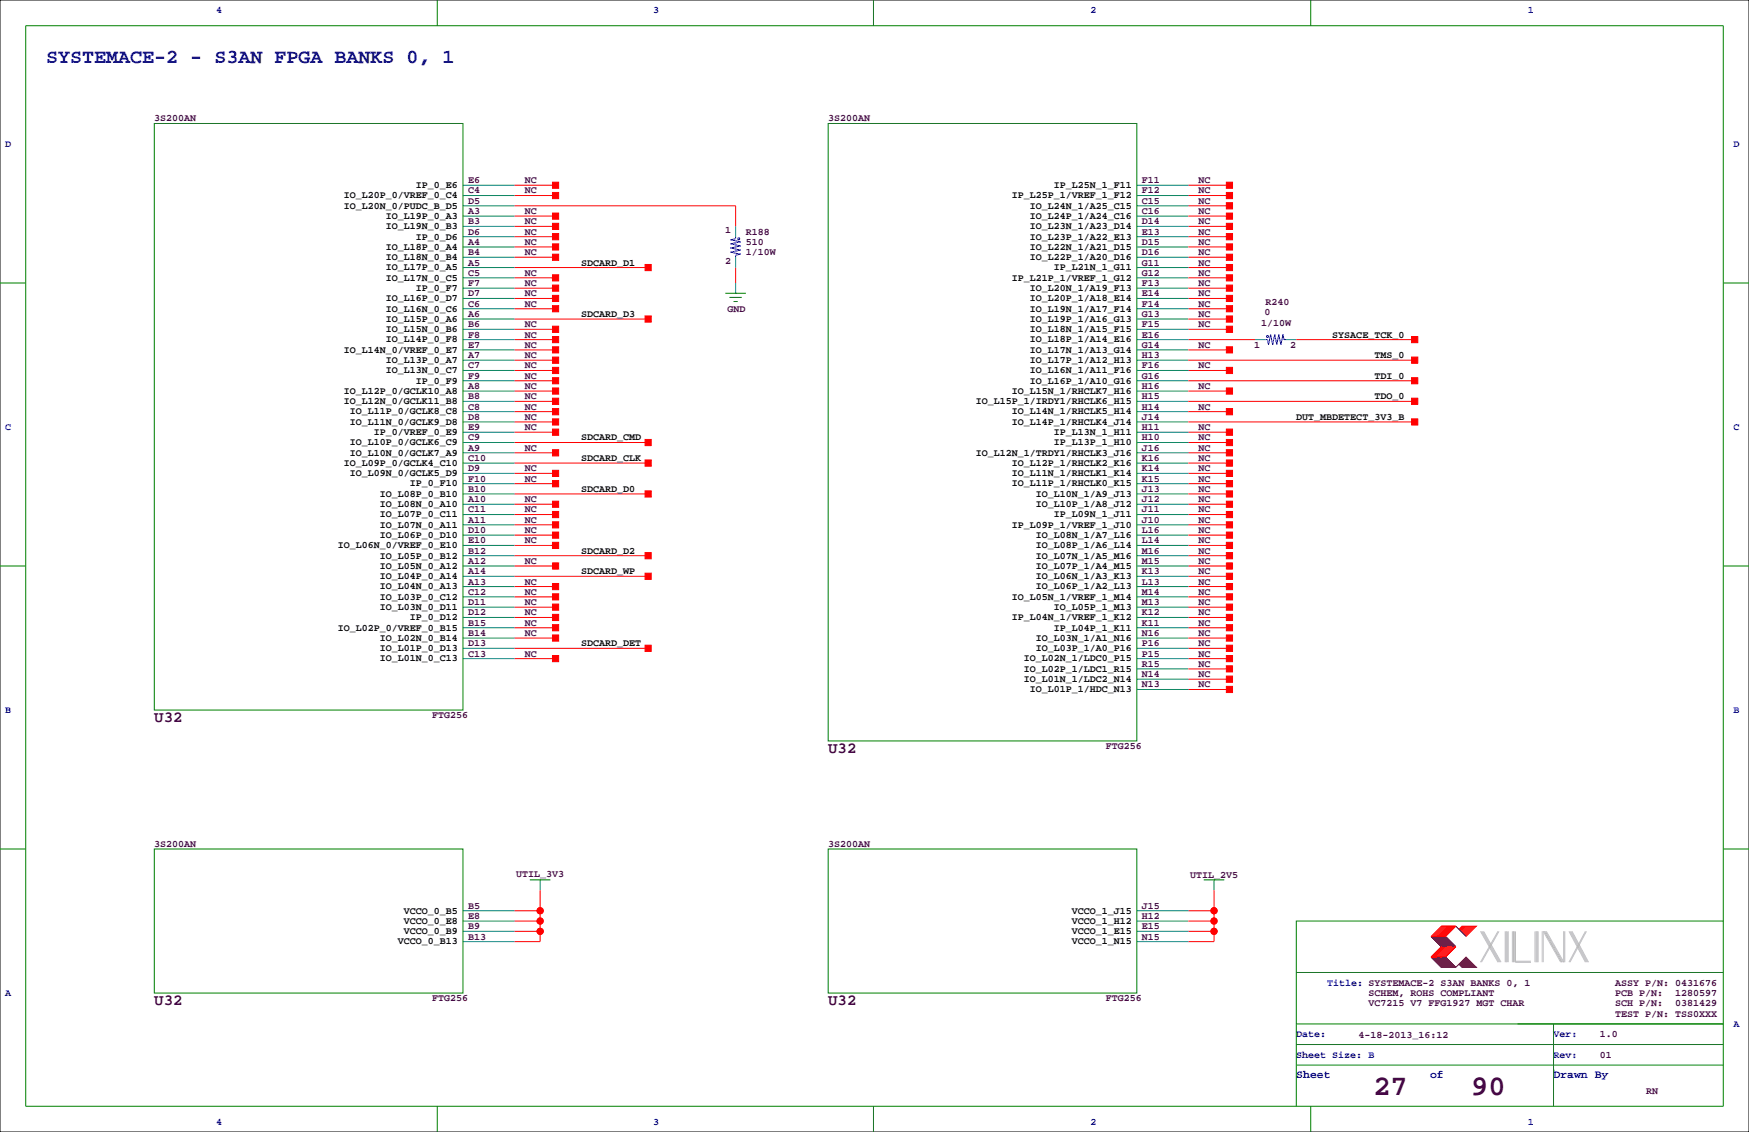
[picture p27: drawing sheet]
<svg xmlns="http://www.w3.org/2000/svg" width="432mm" height="279mm" viewBox="0 0 432 279" stroke-linecap="round" stroke-linejoin="round" font-family="sans-serif">
<defs><g id="words">
<g font-size="7.1" fill="#400040">
<text x="339.1" y="270.3">27</text>
<text x="363.2" y="270.3">90</text>
</g>
<text font-size="4.9" fill="#0000a0" x="11.4" y="15.5">SYSTEMACE-2 - S3AN FPGA BANKS 0, 1</text>
<g font-size="3.9" fill="#400040">
<text x="38.1" y="178.3">U32</text>
<text x="204.5" y="185.9">U32</text>
<text x="38.1" y="248.1">U32</text>
<text x="204.5" y="248.1">U32</text>
</g>
<g font-size="2.8" fill="#0000a0">
<text x="320" y="266.1">Sheet</text>
<text x="353.1" y="266.1">of</text>
<text x="383.5" y="266.1">Drawn By</text>
</g>
<g font-size="2.5" fill="#0000a0">
<text x="53.3" y="3.3">4</text>
<text x="161.3" y="3.3">3</text>
<text x="269.2" y="3.3">2</text>
<text x="377.2" y="3.3">1</text>
<text x="1.3" y="36.3">D</text>
<text x="428" y="36.3">D</text>
<text x="1.3" y="106.2">C</text>
<text x="428" y="106.2">C</text>
<text x="1.3" y="176">B</text>
<text x="428" y="176">B</text>
<text x="1.3" y="245.9">A</text>
<text x="327.7" y="243.3">Title: SYSTEMACE-2 S3AN BANKS 0, 1</text>
<text x="320" y="256">Date:</text>
<text x="383.5" y="256">Ver:</text>
<text x="428" y="253.5">A</text>
<text x="320" y="261.1">Sheet Size: B</text>
<text x="383.5" y="261.1">Rev:</text>
<text x="53.3" y="277.6">4</text>
<text x="161.3" y="277.6">3</text>
<text x="269.2" y="277.6">2</text>
<text x="377.2" y="277.6">1</text>
</g>
<g font-size="2.5" fill="#400040">
<text x="38.1" y="30">3S200AN</text>
<text x="204.5" y="30">3S200AN</text>
<text x="115.6" y="45.2">E6</text>
<text x="115.6" y="47.8">C4</text>
<text x="129.5" y="45.2">NC</text>
<text x="129.5" y="47.8">NC</text>
<text x="281.9" y="45.2">F11</text>
<text x="281.9" y="47.8">F12</text>
<text x="295.9" y="45.2">NC</text>
<text x="295.9" y="47.8">NC</text>
<text x="115.6" y="50.3">D5</text>
<text x="115.6" y="52.8">A3</text>
<text x="129.5" y="52.8">NC</text>
<text x="281.9" y="50.3">C15</text>
<text x="281.9" y="52.8">C16</text>
<text x="295.9" y="50.3">NC</text>
<text x="295.9" y="52.8">NC</text>
<text x="115.6" y="55.4">B3</text>
<text x="115.6" y="57.9">D6</text>
<text x="129.5" y="57.9">NC</text>
<text x="129.5" y="55.4">NC</text>
<text x="179.1" y="57.5">1</text>
<text x="184.1" y="57.9">R188</text>
<text x="281.9" y="55.4">D14</text>
<text x="281.9" y="57.9">E13</text>
<text x="295.9" y="57.9">NC</text>
<text x="295.9" y="55.4">NC</text>
<text x="115.6" y="60.5">A4</text>
<text x="115.6" y="63">B4</text>
<text x="115.6" y="65.5">A5</text>
<text x="129.5" y="63">NC</text>
<text x="129.5" y="60.5">NC</text>
<text x="179.1" y="65.1">2</text>
<text x="184.1" y="60.5">510</text>
<text x="184.1" y="63">1/10W</text>
<text x="281.9" y="60.5">D15</text>
<text x="281.9" y="63">D16</text>
<text x="281.9" y="65.5">G11</text>
<text x="295.9" y="65.5">NC</text>
<text x="295.9" y="63">NC</text>
<text x="295.9" y="60.5">NC</text>
<text x="115.6" y="68.1">C5</text>
<text x="115.6" y="70.6">F7</text>
<text x="129.5" y="68.1">NC</text>
<text x="129.5" y="70.6">NC</text>
<text x="281.9" y="68.1">G12</text>
<text x="281.9" y="70.6">F13</text>
<text x="295.9" y="68.1">NC</text>
<text x="295.9" y="70.6">NC</text>
<text x="115.6" y="73.2">D7</text>
<text x="115.6" y="75.7">C6</text>
<text x="129.5" y="73.2">NC</text>
<text x="129.5" y="75.7">NC</text>
<text x="179.6" y="77">GND</text>
<text x="281.9" y="73.2">E14</text>
<text x="281.9" y="75.7">F14</text>
<text x="295.9" y="73.2">NC</text>
<text x="295.9" y="75.7">NC</text>
<text x="312.2" y="77.8">0</text>
<text x="312.4" y="75.3">R240</text>
<text x="115.6" y="78.2">A6</text>
<text x="115.6" y="80.8">B6</text>
<text x="115.6" y="83.3">F8</text>
<text x="129.5" y="83.3">NC</text>
<text x="129.5" y="80.8">NC</text>
<text x="281.9" y="78.2">G13</text>
<text x="281.9" y="80.8">F15</text>
<text x="281.9" y="83.3">E16</text>
<text x="295.9" y="80.8">NC</text>
<text x="295.9" y="78.2">NC</text>
<text x="311.4" y="80.4">1/10W</text>
<text x="115.6" y="85.9">E7</text>
<text x="115.6" y="88.4">A7</text>
<text x="129.5" y="88.4">NC</text>
<text x="129.5" y="85.9">NC</text>
<text x="281.9" y="85.9">G14</text>
<text x="281.9" y="88.4">H13</text>
<text x="295.9" y="85.9">NC</text>
<text x="309.7" y="85.9">1</text>
<text x="318.6" y="85.9">2</text>
<text x="115.6" y="90.9">C7</text>
<text x="115.6" y="93.5">F9</text>
<text x="129.5" y="93.5">NC</text>
<text x="129.5" y="90.9">NC</text>
<text x="281.9" y="90.9">F16</text>
<text x="281.9" y="93.5">G16</text>
<text x="295.9" y="90.9">NC</text>
<text x="115.6" y="96">A8</text>
<text x="115.6" y="98.6">B8</text>
<text x="115.6" y="101.1">C8</text>
<text x="129.5" y="96">NC</text>
<text x="129.5" y="98.6">NC</text>
<text x="129.5" y="101.1">NC</text>
<text x="281.9" y="96">H16</text>
<text x="281.9" y="98.6">H15</text>
<text x="281.9" y="101.1">H14</text>
<text x="295.9" y="101.1">NC</text>
<text x="295.9" y="96">NC</text>
<text x="115.6" y="103.6">D8</text>
<text x="115.6" y="106.2">E9</text>
<text x="129.5" y="106.2">NC</text>
<text x="129.5" y="103.6">NC</text>
<text x="281.9" y="103.6">J14</text>
<text x="281.9" y="106.2">H11</text>
<text x="295.9" y="106.2">NC</text>
<text x="115.6" y="108.7">C9</text>
<text x="115.6" y="111.3">A9</text>
<text x="115.6" y="113.8">C10</text>
<text x="129.5" y="111.3">NC</text>
<text x="281.9" y="108.7">H10</text>
<text x="281.9" y="111.3">J16</text>
<text x="281.9" y="113.8">K16</text>
<text x="295.9" y="113.8">NC</text>
<text x="295.9" y="111.3">NC</text>
<text x="295.9" y="108.7">NC</text>
<text x="115.6" y="116.3">D9</text>
<text x="115.6" y="118.9">F10</text>
<text x="129.5" y="118.9">NC</text>
<text x="129.5" y="116.3">NC</text>
<text x="281.9" y="116.3">K14</text>
<text x="281.9" y="118.9">K15</text>
<text x="295.9" y="118.9">NC</text>
<text x="295.9" y="116.3">NC</text>
<text x="115.6" y="121.4">B10</text>
<text x="115.6" y="124">A10</text>
<text x="129.5" y="124">NC</text>
<text x="281.9" y="121.4">J13</text>
<text x="281.9" y="124">J12</text>
<text x="295.9" y="121.4">NC</text>
<text x="295.9" y="124">NC</text>
<text x="115.6" y="126.5">C11</text>
<text x="115.6" y="129">A11</text>
<text x="115.6" y="131.6">D10</text>
<text x="129.5" y="131.6">NC</text>
<text x="129.5" y="126.5">NC</text>
<text x="129.5" y="129">NC</text>
<text x="281.9" y="126.5">J11</text>
<text x="281.9" y="129">J10</text>
<text x="281.9" y="131.6">L16</text>
<text x="295.9" y="131.6">NC</text>
<text x="295.9" y="126.5">NC</text>
<text x="295.9" y="129">NC</text>
<text x="115.6" y="134.1">E10</text>
<text x="115.6" y="136.7">B12</text>
<text x="129.5" y="134.1">NC</text>
<text x="281.9" y="134.1">L14</text>
<text x="281.9" y="136.7">M16</text>
<text x="295.9" y="136.7">NC</text>
<text x="295.9" y="134.1">NC</text>
<text x="115.6" y="139.2">A12</text>
<text x="115.6" y="141.7">A14</text>
<text x="129.5" y="139.2">NC</text>
<text x="281.9" y="139.2">M15</text>
<text x="281.9" y="141.7">K13</text>
<text x="295.9" y="141.7">NC</text>
<text x="295.9" y="139.2">NC</text>
<text x="115.6" y="144.3">A13</text>
<text x="115.6" y="146.8">C12</text>
<text x="115.6" y="149.4">D11</text>
<text x="129.5" y="144.3">NC</text>
<text x="129.5" y="149.4">NC</text>
<text x="129.5" y="146.8">NC</text>
<text x="281.9" y="144.3">L13</text>
<text x="281.9" y="146.8">M14</text>
<text x="281.9" y="149.4">M13</text>
<text x="295.9" y="144.3">NC</text>
<text x="295.9" y="149.4">NC</text>
<text x="295.9" y="146.8">NC</text>
<text x="115.6" y="151.9">D12</text>
<text x="115.6" y="154.4">B15</text>
<text x="129.5" y="154.4">NC</text>
<text x="129.5" y="151.9">NC</text>
<text x="281.9" y="151.9">K12</text>
<text x="281.9" y="154.4">K11</text>
<text x="295.9" y="154.4">NC</text>
<text x="295.9" y="151.9">NC</text>
<text x="115.6" y="157">B14</text>
<text x="115.6" y="159.5">D13</text>
<text x="129.5" y="157">NC</text>
<text x="281.9" y="157">N16</text>
<text x="281.9" y="159.5">P16</text>
<text x="295.9" y="159.5">NC</text>
<text x="295.9" y="157">NC</text>
<text x="115.6" y="162.1">C13</text>
<text x="129.5" y="162.1">NC</text>
<text x="281.9" y="162.1">P15</text>
<text x="281.9" y="164.6">R15</text>
<text x="281.9" y="167.1">N14</text>
<text x="295.9" y="162.1">NC</text>
<text x="295.9" y="167.1">NC</text>
<text x="295.9" y="164.6">NC</text>
<text x="281.9" y="169.7">N13</text>
<text x="295.9" y="169.7">NC</text>
<text x="106.7" y="177.3">FTG256</text>
<text x="273.1" y="184.9">FTG256</text>
<text x="38.1" y="209">3S200AN</text>
<text x="204.5" y="209">3S200AN</text>
<text x="127.4" y="216.4">UTIL_3V3</text>
<text x="293.8" y="216.7">UTIL_2V5</text>
<text x="115.6" y="224.3">B5</text>
<text x="115.6" y="226.8">E8</text>
<text x="281.9" y="224.3">J15</text>
<text x="281.9" y="226.8">H12</text>
<text x="115.6" y="229.4">B9</text>
<text x="115.6" y="231.9">B13</text>
<text x="281.9" y="229.4">E15</text>
<text x="281.9" y="231.9">N15</text>
<text x="337.8" y="245.9">SCHEM, ROHS COMPLIANT</text>
<text x="398.8" y="243.3">ASSY P/N: 0431676</text>
<text x="398.8" y="245.9">PCB P/N:</text>
<text x="413.6" y="245.9">1280597</text>
<text x="106.7" y="247.1">FTG256</text>
<text x="273.1" y="247.1">FTG256</text>
<text x="337.8" y="248.4">VC7215 V7 FFG1927 MGT CHAR</text>
<text x="398.8" y="248.4">SCH P/N:</text>
<text x="398.8" y="251">TEST P/N: TSS0XXX</text>
<text x="413.6" y="248.4">0381429</text>
<text x="335.4" y="256.3">4-18-2013_16:12</text>
<text x="395" y="256">1.0</text>
<text x="395" y="261.1">01</text>
<text x="406.4" y="270">RN</text>
</g>
<g font-size="2.5">
<text x="102.7" y="46.4">IP_0_E6</text>
<text x="260.1" y="46.4">IP_L25N_1_F11</text>
<text x="84.9" y="49">IO_L20P_0/VREF_0_C4</text>
<text x="84.9" y="51.5">IO_L20N_0/PUDC_B_D5</text>
<text x="249.8" y="49">IP_L25P_1/VREF_1_F12</text>
<text x="254.2" y="51.5">IO_L24N_1/A25_C15</text>
<text x="95.2" y="54">IO_L19P_0_A3</text>
<text x="95.2" y="56.6">IO_L19N_0_B3</text>
<text x="102.7" y="59.1">IP_0_D6</text>
<text x="254.2" y="54">IO_L24P_1/A24_C16</text>
<text x="254.2" y="56.6">IO_L23N_1/A23_D14</text>
<text x="254.2" y="59.1">IO_L23P_1/A22_E13</text>
<text x="95.2" y="61.7">IO_L18P_0_A4</text>
<text x="95.2" y="64.2">IO_L18N_0_B4</text>
<text x="143.5" y="65.5">SDCARD_D1</text>
<text x="254.2" y="61.7">IO_L22N_1/A21_D15</text>
<text x="254.2" y="64.2">IO_L22P_1/A20_D16</text>
<text x="95.2" y="66.7">IO_L17P_0_A5</text>
<text x="95.2" y="69.3">IO_L17N_0_C5</text>
<text x="102.7" y="71.8">IP_0_F7</text>
<text x="249.8" y="69.3">IP_L21P_1/VREF_1_G12</text>
<text x="254.2" y="71.8">IO_L20N_1/A19_F13</text>
<text x="260.1" y="66.7">IP_L21N_1_G11</text>
<text x="95.2" y="74.4">IO_L16P_0_D7</text>
<text x="95.2" y="76.9">IO_L16N_0_C6</text>
<text x="254.2" y="74.4">IO_L20P_1/A18_E14</text>
<text x="254.2" y="76.9">IO_L19N_1/A17_F14</text>
<text x="95.2" y="79.4">IO_L15P_0_A6</text>
<text x="95.2" y="82">IO_L15N_0_B6</text>
<text x="143.5" y="78.2">SDCARD_D3</text>
<text x="254.2" y="79.4">IO_L19P_1/A16_G13</text>
<text x="254.2" y="82">IO_L18N_1/A15_F15</text>
<text x="328.9" y="83.3">SYSACE_TCK_0</text>
<text x="84.9" y="87.1">IO_L14N_0/VREF_0_E7</text>
<text x="95.2" y="84.5">IO_L14P_0_F8</text>
<text x="95.2" y="89.6">IO_L13P_0_A7</text>
<text x="254.2" y="84.5">IO_L18P_1/A14_E16</text>
<text x="254.2" y="87.1">IO_L17N_1/A13_G14</text>
<text x="254.2" y="89.6">IO_L17P_1/A12_H13</text>
<text x="339.3" y="88.4">TMS_0</text>
<text x="95.2" y="92.1">IO_L13N_0_C7</text>
<text x="102.7" y="94.7">IP_0_F9</text>
<text x="254.2" y="92.1">IO_L16N_1/A11_F16</text>
<text x="254.2" y="94.7">IO_L16P_1/A10_G16</text>
<text x="339.3" y="93.5">TDI_0</text>
<text x="84.9" y="97.2">IO_L12P_0/GCLK10_A8</text>
<text x="84.9" y="99.8">IO_L12N_0/GCLK11_B8</text>
<text x="240.9" y="99.8">IO_L15P_1/IRDY1/RHCLK6_H15</text>
<text x="249.8" y="97.2">IO_L15N_1/RHCLK7_H16</text>
<text x="339.3" y="98.6">TDO_0</text>
<text x="86.4" y="102.3">IO_L11P_0/GCLK8_C8</text>
<text x="86.4" y="104.8">IO_L11N_0/GCLK9_D8</text>
<text x="92.3" y="107.4">IP_0/VREF_0_E9</text>
<text x="249.8" y="102.3">IO_L14N_1/RHCLK5_H14</text>
<text x="249.8" y="104.8">IO_L14P_1/RHCLK4_J14</text>
<text x="260.1" y="107.4">IP_L13N_1_H11</text>
<text x="320" y="103.6">DUT_MBDETECT_3V3_B</text>
<text x="86.4" y="109.9">IO_L10P_0/GCLK6_C9</text>
<text x="86.4" y="112.5">IO_L10N_0/GCLK7_A9</text>
<text x="143.5" y="108.7">SDCARD_CMD</text>
<text x="143.5" y="113.8">SDCARD_CLK</text>
<text x="240.9" y="112.5">IO_L12N_1/TRDY1/RHCLK3_J16</text>
<text x="260.1" y="109.9">IP_L13P_1_H10</text>
<text x="84.9" y="115">IO_L09P_0/GCLK4_C10</text>
<text x="86.4" y="117.5">IO_L09N_0/GCLK5_D9</text>
<text x="249.8" y="115">IO_L12P_1/RHCLK2_K16</text>
<text x="249.8" y="117.5">IO_L11N_1/RHCLK1_K14</text>
<text x="93.8" y="122.6">IO_L08P_0_B10</text>
<text x="93.8" y="125.2">IO_L08N_0_A10</text>
<text x="101.2" y="120.1">IP_0_F10</text>
<text x="143.5" y="121.4">SDCARD_D0</text>
<text x="249.8" y="120.1">IO_L11P_1/RHCLK0_K15</text>
<text x="255.7" y="122.6">IO_L10N_1/A9_J13</text>
<text x="255.7" y="125.2">IO_L10P_1/A8_J12</text>
<text x="93.8" y="127.7">IO_L07P_0_C11</text>
<text x="93.8" y="130.2">IO_L07N_0_A11</text>
<text x="249.8" y="130.2">IP_L09P_1/VREF_1_J10</text>
<text x="260.1" y="127.7">IP_L09N_1_J11</text>
<text x="83.4" y="135.3">IO_L06N_0/VREF_0_E10</text>
<text x="93.8" y="132.8">IO_L06P_0_D10</text>
<text x="93.8" y="137.9">IO_L05P_0_B12</text>
<text x="143.5" y="136.7">SDCARD_D2</text>
<text x="255.7" y="132.8">IO_L08N_1/A7_L16</text>
<text x="255.7" y="135.3">IO_L08P_1/A6_L14</text>
<text x="255.7" y="137.9">IO_L07N_1/A5_M16</text>
<text x="93.8" y="140.4">IO_L05N_0_A12</text>
<text x="93.8" y="142.9">IO_L04P_0_A14</text>
<text x="143.5" y="141.7">SDCARD_WP</text>
<text x="255.7" y="140.4">IO_L07P_1/A4_M15</text>
<text x="255.7" y="142.9">IO_L06N_1/A3_K13</text>
<text x="93.8" y="145.5">IO_L04N_0_A13</text>
<text x="93.8" y="148">IO_L03P_0_C12</text>
<text x="249.8" y="148">IO_L05N_1/VREF_1_M14</text>
<text x="255.7" y="145.5">IO_L06P_1/A2_L13</text>
<text x="83.4" y="155.6">IO_L02P_0/VREF_0_B15</text>
<text x="93.8" y="150.6">IO_L03N_0_D11</text>
<text x="101.2" y="153.1">IP_0_D12</text>
<text x="249.8" y="153.1">IP_L04N_1/VREF_1_K12</text>
<text x="260.1" y="150.6">IO_L05P_1_M13</text>
<text x="260.1" y="155.6">IP_L04P_1_K11</text>
<text x="93.8" y="158.2">IO_L02N_0_B14</text>
<text x="93.8" y="160.7">IO_L01P_0_D13</text>
<text x="143.5" y="159.5">SDCARD_DET</text>
<text x="255.7" y="158.2">IO_L03N_1/A1_N16</text>
<text x="255.7" y="160.7">IO_L03P_1/A0_P16</text>
<text x="93.8" y="163.3">IO_L01N_0_C13</text>
<text x="252.7" y="163.3">IO_L02N_1/LDC0_P15</text>
<text x="252.7" y="165.8">IO_L02P_1/LDC1_R15</text>
<text x="252.7" y="168.3">IO_L01N_1/LDC2_N14</text>
<text x="254.2" y="170.9">IO_L01P_1/HDC_N13</text>
<text x="99.7" y="225.5">VCCO_0_B5</text>
<text x="264.6" y="225.5">VCCO_1_J15</text>
<text x="98.2" y="233.1">VCCO_0_B13</text>
<text x="99.7" y="228">VCCO_0_E8</text>
<text x="99.7" y="230.6">VCCO_0_B9</text>
<text x="264.6" y="228">VCCO_1_H12</text>
<text x="264.6" y="230.6">VCCO_1_E15</text>
<text x="264.6" y="233.1">VCCO_1_N15</text>
</g>
</g></defs>
<path d="M0 0h431.8v279.4h-431.8z" fill="none" stroke="#000" stroke-width=".25"/>
<g fill="none" stroke="#f00" stroke-width=".25">
<path d="M127 50.8h54.6v5.1M127 53.3h10.2M127 48.3h10.2M127 45.7h10.2M127 55.9h10.2M127 58.4h10.2M293.4 50.8h10.1M293.4 53.3h10.1M293.4 48.3h10.1M293.4 45.7h10.1M293.4 55.9h10.1M293.4 58.4h10.1"/>
<path d="M127 78.7h33M127 76.2h10.2M127 73.7h10.2M127 71.1h10.2M127 61h10.2M127 63.5h10.2M127 66h33M127 68.6h10.2M181.6 66v3.8M293.4 78.7h10.1M293.4 76.2h10.1M293.4 73.7h10.1"/>
<path d="M293.4 71.1h10.1M293.4 61h10.1M293.4 63.5h10.1M293.4 66h10.1M293.4 68.6h10.1M127 83.8h10.2M127 96.5h10.2M127 86.4h10.2M127 91.4h10.2M127 99.1h10.2M127 81.3h10.2M127 88.9h10.2"/>
<path d="M127 94h10.2M293.4 83.8h16.5M293.4 96.5h10.1M293.4 86.4h10.1M293.4 91.4h10.1M293.4 99.1h55.8M293.4 81.3h10.1M293.4 88.9h55.8M293.4 94h55.8M320 83.8h29.2M127 106.7h10.2M127 109.2h33"/>
<path d="M127 111.8h10.2M127 114.3h33M127 116.8h10.2M127 119.4h10.2M127 104.1h10.2M127 101.6h10.2M293.4 106.7h10.1M293.4 109.2h10.1M293.4 111.8h10.1M293.4 114.3h10.1M293.4 116.8h10.1M293.4 119.4h10.1"/>
<path d="M293.4 104.1h55.8M293.4 101.6h10.1M127 129.5h10.2M127 127h10.2M127 124.5h10.2M127 121.9h33M127 132.1h10.2M127 134.6h10.2M127 137.2h33M127 139.7h10.2M293.4 129.5h10.1M293.4 127h10.1"/>
<path d="M293.4 124.5h10.1M293.4 121.9h10.1M293.4 132.1h10.1M293.4 134.6h10.1M293.4 137.2h10.1M293.4 139.7h10.1M127 147.3h10.2M127 149.9h10.2M127 152.4h10.2M127 154.9h10.2M127 157.5h10.2M127 142.2h33"/>
<path d="M127 144.8h10.2M293.4 147.3h10.1M293.4 149.9h10.1M293.4 152.4h10.1M293.4 154.9h10.1M293.4 157.5h10.1M293.4 142.2h10.1M293.4 144.8h10.1M127 160h33M127 162.6h10.2M293.4 160h10.1M293.4 170.2h10.1"/>
<path d="M293.4 165.1h10.1M293.4 167.6h10.1M293.4 162.6h10.1M133.3 219.7v12.7h-6.3M299.7 219.7v12.7h-6.3M127 224.8h6.3M127 229.9h6.3M127 227.3h6.3M293.4 224.8h6.3M293.4 229.9h6.3M293.4 227.3h6.3M355.9 233.7l-2.6 2.5h3.6l2.5-2.5"/>
<path d="M355.9 228.6h3.5l-2.5 2.5h-3.6zM356.1 233.7l-2.5 2.5M356.1 228.6l-2.5 2.5M356.4 233.7l-2.6 2.5M356.4 228.6l-2.6 2.5M356.6 233.7l-2.5 2.5M356.6 228.6l-2.5 2.5M356.9 233.7l-2.6 2.5M356.9 228.6l-2.6 2.5M357.1 233.7l-2.5 2.5M357.1 228.6l-2.5 2.5M357.4 233.7l-2.6 2.5"/>
<path d="M357.4 228.6l-2.6 2.5M357.6 233.7l-2.5 2.5M357.6 228.6l-2.5 2.5M357.9 233.7l-2.6 2.5M357.9 228.6l-2.6 2.5M358.1 233.7l-2.5 2.5M358.1 228.6l-2.5 2.5M358.4 233.7l-2.5 2.5M358.4 228.6l-2.5 2.5M358.6 233.7l-2.5 2.5M358.6 228.6l-2.5 2.5M358.9 233.7l-2.5 2.5"/>
<path d="M358.9 228.6l-2.5 2.5M359.2 233.7l-2.6 2.5M359.2 228.6l-2.6 2.5M360.2 229.4l.7-.8h3.6l-2.6 2.5M361.2 228.6l-.8 .8M361.4 228.6l-1 1M361.7 228.6l-1 1M361.9 228.6l-1.2 1.3M362.2 228.6l-1.3 1.3M362.5 228.6l-1.6 1.5M362.7 228.6l-1.5 1.5M363 228.6l-1.8 1.8"/>
<path d="M363.2 228.6l-1.8 1.8M363.5 228.6l-2.1 2M363.7 228.6l-2 2M364 228.6l-2.3 2.3M364.2 228.6l-2.3 2.3"/>
<circle cx="133.4" cy="224.8" r=".76"/>
<circle cx="133.4" cy="229.9" r=".76"/>
<circle cx="133.4" cy="227.3" r=".76"/>
<circle cx="299.7" cy="224.8" r=".76"/>
<circle cx="299.7" cy="229.9" r=".76"/>
<circle cx="299.7" cy="227.3" r=".76"/>
</g>
<g fill="none" stroke="#008080" stroke-width=".25">
<path d="M114.3 45.7h12.7M114.3 48.3h12.7M114.3 50.8h12.7M114.3 53.3h12.7M114.3 55.9h12.7M114.3 58.4h12.7M181.6 55.9v2.5M280.7 45.7h12.7M280.7 48.3h12.7M280.7 50.8h12.7M280.7 53.3h12.7M280.7 55.9h12.7"/>
<path d="M280.7 58.4h12.7M114.3 61h12.7M114.3 63.5h12.7M114.3 66h12.7M114.3 68.6h12.7M114.3 71.1h12.7M114.3 73.7h12.7M114.3 76.2h12.7M114.3 78.7h12.7M181.6 63.5v2.5M181.6 69.8v2.6M280.7 61h12.7"/>
<path d="M280.7 63.5h12.7M280.7 66h12.7M280.7 68.6h12.7M280.7 71.1h12.7M280.7 73.7h12.7M280.7 76.2h12.7M280.7 78.7h12.7M114.3 81.3h12.7M114.3 83.8h12.7M114.3 86.4h12.7M114.3 88.9h12.7M114.3 91.4h12.7"/>
<path d="M114.3 94h12.7M114.3 96.5h12.7M114.3 99.1h12.7M280.7 81.3h12.7M280.7 83.8h12.7M280.7 86.4h12.7M280.7 88.9h12.7M280.7 91.4h12.7M280.7 94h12.7M280.7 96.5h12.7M280.7 99.1h12.7M309.9 83.8h2.5"/>
<path d="M317.5 83.8h2.5M114.3 101.6h12.7M114.3 104.1h12.7M114.3 106.7h12.7M114.3 109.2h12.7M114.3 111.8h12.7M114.3 114.3h12.7M114.3 116.8h12.7M114.3 119.4h12.7M280.7 101.6h12.7M280.7 104.1h12.7M280.7 106.7h12.7"/>
<path d="M280.7 109.2h12.7M280.7 111.8h12.7M280.7 114.3h12.7M280.7 116.8h12.7M280.7 119.4h12.7M114.3 121.9h12.7M114.3 124.5h12.7M114.3 127h12.7M114.3 129.5h12.7M114.3 132.1h12.7M114.3 134.6h12.7M114.3 137.2h12.7"/>
<path d="M114.3 139.7h12.7M280.7 121.9h12.7M280.7 124.5h12.7M280.7 127h12.7M280.7 129.5h12.7M280.7 132.1h12.7M280.7 134.6h12.7M280.7 137.2h12.7M280.7 139.7h12.7M114.3 142.2h12.7M114.3 144.8h12.7M114.3 147.3h12.7"/>
<path d="M114.3 149.9h12.7M114.3 152.4h12.7M114.3 154.9h12.7M114.3 157.5h12.7M280.7 142.2h12.7M280.7 144.8h12.7M280.7 147.3h12.7M280.7 149.9h12.7M280.7 152.4h12.7M280.7 154.9h12.7M280.7 157.5h12.7M114.3 160h12.7"/>
<path d="M114.3 162.6h12.7M280.7 160h12.7M280.7 162.6h12.7M280.7 165.1h12.7M280.7 167.6h12.7M280.7 170.2h12.7M133.3 217.2v2.5M299.7 217.2v2.5M114.3 224.8h12.7M114.3 227.3h12.7M114.3 229.9h12.7M114.3 232.4h12.7"/>
<path d="M280.7 224.8h12.7M280.7 227.3h12.7M280.7 229.9h12.7M280.7 232.4h12.7"/>
</g>
<g fill="none" stroke="#008000" stroke-width=".25">
<path d="M6.3 6.4h419.1v266.6h-419.1zM107.9 0v6.4M215.6 0v6.4M323.6 0v6.4M38.1 30.5h76.2v144.8h-76.2zM204.5 30.5h76.2v152.4h-76.2zM0 69.8h6.3M179.1 72.4h5M180.1 73.4h3M181.1 74.4h1M181.6 72.4h.1M425.4 69.8h6.4"/>
<path d="M0 139.7h6.3M425.4 139.7h6.4M0 209.5h6.3M38.1 209.5h76.2v35.6h-76.2zM130.8 217.2h5.1M133.3 217.2h.1M204.5 209.5h76.2v35.6h-76.2zM297.2 217.2h5.1M299.7 217.2h.1M425.4 209.5h6.4M425.4 227.3h-105.4v35.6M320 257.8h105.4"/>
<path d="M320 252.7h105.4M320 240h105.4M383.5 252.7v20.3M107.9 273v6.4M215.6 273v6.4M320 262.9v10.1M320 262.9h105.4M323.6 273v6.4M383.5 264.2h.1"/>
</g>
<g fill="#f00" stroke="#f00" stroke-width=".25">
<path d="M159.3 159.3h1.5v1.5h-1.5z" fill-rule="evenodd"/>
<path d="M302.8 169.4h1.5v1.5h-1.5z" fill-rule="evenodd"/>
<path d="M302.8 164.3h1.5v1.6h-1.5z" fill-rule="evenodd"/>
<path d="M302.8 166.9h1.5v1.5h-1.5z" fill-rule="evenodd"/>
<path d="M302.8 161.8h1.5v1.5h-1.5z" fill-rule="evenodd"/>
<path d="M302.8 146.6h1.5v1.5h-1.5z" fill-rule="evenodd"/>
<path d="M302.8 149.1h1.5v1.5h-1.5z" fill-rule="evenodd"/>
<path d="M302.8 151.6h1.5v1.6h-1.5z" fill-rule="evenodd"/>
<path d="M302.8 154.2h1.5v1.5h-1.5z" fill-rule="evenodd"/>
<path d="M302.8 156.7h1.5v1.5h-1.5z" fill-rule="evenodd"/>
<path d="M302.8 128.8h1.5v1.5h-1.5z" fill-rule="evenodd"/>
<path d="M302.8 126.2h1.5v1.6h-1.5z" fill-rule="evenodd"/>
<path d="M302.8 123.7h1.5v1.5h-1.5z" fill-rule="evenodd"/>
<path d="M302.8 121.2h1.5v1.5h-1.5z" fill-rule="evenodd"/>
<path d="M302.8 131.3h1.5v1.5h-1.5z" fill-rule="evenodd"/>
<path d="M302.8 133.9h1.5v1.5h-1.5z" fill-rule="evenodd"/>
<path d="M302.8 136.4h1.5v1.5h-1.5z" fill-rule="evenodd"/>
<path d="M302.8 138.9h1.5v1.6h-1.5z" fill-rule="evenodd"/>
<path d="M302.8 141.5h1.5v1.5h-1.5z" fill-rule="evenodd"/>
<path d="M302.8 144h1.5v1.5h-1.5z" fill-rule="evenodd"/>
<path d="M302.8 95.8h1.5v1.5h-1.5z" fill-rule="evenodd"/>
<path d="M302.8 105.9h1.5v1.5h-1.5z" fill-rule="evenodd"/>
<path d="M302.8 108.5h1.5v1.5h-1.5z" fill-rule="evenodd"/>
<path d="M302.8 111h1.5v1.5h-1.5z" fill-rule="evenodd"/>
<path d="M302.8 113.5h1.5v1.6h-1.5z" fill-rule="evenodd"/>
<path d="M302.8 116.1h1.5v1.5h-1.5z" fill-rule="evenodd"/>
<path d="M302.8 118.6h1.5v1.5h-1.5z" fill-rule="evenodd"/>
<path d="M302.8 78h1.5v1.5h-1.5z" fill-rule="evenodd"/>
<path d="M302.8 75.4h1.5v1.6h-1.5z" fill-rule="evenodd"/>
<path d="M302.8 72.9h1.5v1.5h-1.5z" fill-rule="evenodd"/>
<path d="M302.8 70.4h1.5v1.5h-1.5z" fill-rule="evenodd"/>
<path d="M302.8 85.6h1.5v1.5h-1.5z" fill-rule="evenodd"/>
<path d="M302.8 90.7h1.5v1.5h-1.5z" fill-rule="evenodd"/>
<path d="M302.8 52.6h1.5v1.5h-1.5z" fill-rule="evenodd"/>
<path d="M302.8 50h1.5v1.6h-1.5z" fill-rule="evenodd"/>
<path d="M302.8 47.5h1.5v1.5h-1.5z" fill-rule="evenodd"/>
<path d="M302.8 45h1.5v1.5h-1.5z" fill-rule="evenodd"/>
<path d="M302.8 55.1h1.5v1.5h-1.5z" fill-rule="evenodd"/>
<path d="M302.8 57.7h1.5v1.5h-1.5z" fill-rule="evenodd"/>
<path d="M302.8 60.2h1.5v1.5h-1.5z" fill-rule="evenodd"/>
<path d="M302.8 62.7h1.5v1.6h-1.5z" fill-rule="evenodd"/>
<path d="M302.8 65.3h1.5v1.5h-1.5z" fill-rule="evenodd"/>
<path d="M302.8 67.8h1.5v1.5h-1.5z" fill-rule="evenodd"/>
<path d="M302.8 159.3h1.5v1.5h-1.5z" fill-rule="evenodd"/>
<path d="M136.4 161.8h1.5v1.5h-1.5z" fill-rule="evenodd"/>
<path d="M136.4 146.6h1.5v1.5h-1.5z" fill-rule="evenodd"/>
<path d="M136.4 149.1h1.5v1.5h-1.5z" fill-rule="evenodd"/>
<path d="M136.4 151.6h1.5v1.6h-1.5z" fill-rule="evenodd"/>
<path d="M136.4 154.2h1.5v1.5h-1.5z" fill-rule="evenodd"/>
<path d="M136.4 156.7h1.5v1.5h-1.5z" fill-rule="evenodd"/>
<path d="M136.4 128.8h1.5v1.5h-1.5z" fill-rule="evenodd"/>
<path d="M136.4 126.2h1.5v1.6h-1.5z" fill-rule="evenodd"/>
<path d="M136.4 123.7h1.5v1.5h-1.5z" fill-rule="evenodd"/>
<path d="M136.4 131.3h1.5v1.5h-1.5z" fill-rule="evenodd"/>
<path d="M136.4 133.9h1.5v1.5h-1.5z" fill-rule="evenodd"/>
<path d="M136.4 138.9h1.5v1.6h-1.5z" fill-rule="evenodd"/>
<path d="M136.4 144h1.5v1.5h-1.5z" fill-rule="evenodd"/>
<path d="M136.4 103.4h1.5v1.5h-1.5z" fill-rule="evenodd"/>
<path d="M136.4 100.8h1.5v1.6h-1.5z" fill-rule="evenodd"/>
<path d="M136.4 98.3h1.5v1.5h-1.5z" fill-rule="evenodd"/>
<path d="M136.4 95.8h1.5v1.5h-1.5z" fill-rule="evenodd"/>
<path d="M136.4 105.9h1.5v1.5h-1.5z" fill-rule="evenodd"/>
<path d="M136.4 111h1.5v1.5h-1.5z" fill-rule="evenodd"/>
<path d="M136.4 116.1h1.5v1.5h-1.5z" fill-rule="evenodd"/>
<path d="M136.4 118.6h1.5v1.5h-1.5z" fill-rule="evenodd"/>
<path d="M136.4 75.4h1.5v1.6h-1.5z" fill-rule="evenodd"/>
<path d="M136.4 72.9h1.5v1.5h-1.5z" fill-rule="evenodd"/>
<path d="M136.4 70.4h1.5v1.5h-1.5z" fill-rule="evenodd"/>
<path d="M136.4 80.5h1.5v1.5h-1.5z" fill-rule="evenodd"/>
<path d="M136.4 83.1h1.5v1.5h-1.5z" fill-rule="evenodd"/>
<path d="M136.4 85.6h1.5v1.5h-1.5z" fill-rule="evenodd"/>
<path d="M136.4 88.1h1.5v1.6h-1.5z" fill-rule="evenodd"/>
<path d="M136.4 90.7h1.5v1.5h-1.5z" fill-rule="evenodd"/>
<path d="M136.4 93.2h1.5v1.5h-1.5z" fill-rule="evenodd"/>
<path d="M136.4 52.6h1.5v1.5h-1.5z" fill-rule="evenodd"/>
<path d="M136.4 47.5h1.5v1.5h-1.5z" fill-rule="evenodd"/>
<path d="M136.4 45h1.5v1.5h-1.5z" fill-rule="evenodd"/>
<path d="M136.4 55.1h1.5v1.5h-1.5z" fill-rule="evenodd"/>
<path d="M136.4 57.7h1.5v1.5h-1.5z" fill-rule="evenodd"/>
<path d="M136.4 60.2h1.5v1.5h-1.5z" fill-rule="evenodd"/>
<path d="M136.4 62.7h1.5v1.6h-1.5z" fill-rule="evenodd"/>
<path d="M136.4 67.8h1.5v1.5h-1.5z" fill-rule="evenodd"/>
<path d="M159.3 65.3h1.5v1.5h-1.5z" fill-rule="evenodd"/>
<path d="M159.3 78h1.5v1.5h-1.5z" fill-rule="evenodd"/>
<path d="M159.3 113.5h1.5v1.6h-1.5z" fill-rule="evenodd"/>
<path d="M159.3 108.5h1.5v1.5h-1.5z" fill-rule="evenodd"/>
<path d="M159.3 121.2h1.5v1.5h-1.5z" fill-rule="evenodd"/>
<path d="M159.3 136.4h1.5v1.5h-1.5z" fill-rule="evenodd"/>
<path d="M159.3 141.5h1.5v1.5h-1.5z" fill-rule="evenodd"/>
<path d="M302.8 80.5h1.5v1.5h-1.5z" fill-rule="evenodd"/>
<path d="M302.8 100.8h1.5v1.6h-1.5z" fill-rule="evenodd"/>
<path d="M348.5 103.4h1.5v1.5h-1.5z" fill-rule="evenodd"/>
<path d="M348.5 98.3h1.5v1.5h-1.5z" fill-rule="evenodd"/>
<path d="M348.5 93.2h1.5v1.5h-1.5z" fill-rule="evenodd"/>
<path d="M348.5 88.1h1.5v1.6h-1.5z" fill-rule="evenodd"/>
<path d="M348.5 83.1h1.5v1.5h-1.5z" fill-rule="evenodd"/>
<circle cx="133.4" cy="229.9" r=".76"/>
<circle cx="133.4" cy="227.3" r=".76"/>
<circle cx="133.4" cy="224.8" r=".76"/>
<circle cx="299.7" cy="224.8" r=".76"/>
<circle cx="299.7" cy="229.9" r=".76"/>
<circle cx="299.7" cy="227.3" r=".76"/>
</g>
<g fill="none" stroke="#00f" stroke-width=".25">
<path d="M181.6 58.4v.5l-1.3 .3 2.6 .5-2.6 .5 2.6 .5-2.6 .5 2.6 .5-2.6 .5 2.6 .5-1.3 .3v.5M312.4 83.8h.5l.3 1.3 .5-2.6 .5 2.6 .5-2.6 .5 2.6 .5-2.6 .5 2.6 .5-2.6 .3 1.3h.5"/>
<circle cx="182.4" cy="58.9" r=".25"/>
<circle cx="312.9" cy="83.1" r=".25"/>
</g>
<g fill="none" stroke="#800000" stroke-width=".25">
<path d="M353.3 236.2l2.6 2.6h3.5M353.3 231.1l2.6 2.6M353.6 231.1l2.5 2.6M353.6 236.2l2.5 2.6M353.8 231.1l2.6 2.6M353.8 236.2l2.6 2.6M354.1 231.1l2.5 2.6M354.1 236.2l2.5 2.6M354.3 231.1l2.6 2.6M354.3 236.2l2.6 2.6M354.6 231.1l2.5 2.6M354.6 236.2l2.5 2.6"/>
<path d="M354.8 231.1l2.6 2.6M354.8 236.2l2.6 2.6M355.1 231.1l2.5 2.6M355.1 236.2l2.5 2.6M355.3 231.1l2.6 2.6M355.3 236.2l2.6 2.6M355.6 231.1l2.5 2.6M355.6 236.2l2.5 2.6M355.9 231.1l2.5 2.6M355.9 236.2l2.5 2.6M356.1 231.1l2.5 2.6M356.1 236.2l2.5 2.6"/>
<path d="M356.4 231.1l2.5 2.6M356.4 236.2l2.5 2.6M356.6 231.1l2.6 2.6M356.6 236.2l2.6 2.6M356.9 231.1l2.5 2.6M356.9 236.2l2.5 2.6M359.4 228.6l2.5 2.5M360.2 238l.7 .8h3.6l-2.6-2.6-2.5 2.6M360.4 237.7l1 1.1M360.4 238l.8 .8M360.7 237.5l1.2 1.3M360.7 237.7l1 1.1"/>
<path d="M360.9 237.2l1.6 1.6M360.9 237.5l1.3 1.3M361.2 237l1.8 1.8M361.2 237.2l1.5 1.6M361.4 236.7l2.1 2.1M361.4 237l1.8 1.8M361.7 236.5l2.3 2.3M361.7 236.7l2 2.1M361.9 236.5l2.3 2.3"/>
</g>
<g fill="none" stroke="#c0c0c0" stroke-width=".25">
<path d="M365.5 229.9l4.3 7.6M365.8 229.9l4.3 7.6M366 229.9l4.3 7.6M366.3 229.9l4.3 7.6M369.8 229.9l-4.3 7.6M370.1 229.9l-4.3 7.6M371.6 229.9v7.6M371.9 229.9v7.6M372.1 229.9v7.6M372.4 229.9v7.6M373.4 229.9v7.6M373.6 229.9v7.6"/>
<path d="M373.9 229.9v7.6M374.1 229.9v7.6h3.9M374.1 237.2h3.9M379 229.9v7.6M379.2 229.9v7.6M379.5 229.9v7.6M379.7 229.9v7.6M380.7 229.9v7.6M381 237.5v-7.6l4.3 7.6M381.3 229.9l4.3 7.6M381.5 229.9l4.3 7.6M381.8 229.9l4.3 7.6v-7.6"/>
<path d="M386.3 229.9v7.6M387.3 229.9l4.1 7.6M387.6 229.9l4.1 7.6M387.9 229.9l4 7.6M388.1 229.9l4.1 7.6M391.4 229.9l-4.1 7.6M391.7 229.9l-4.1 7.6"/>
</g>
<use href="#words"/>
</svg>
